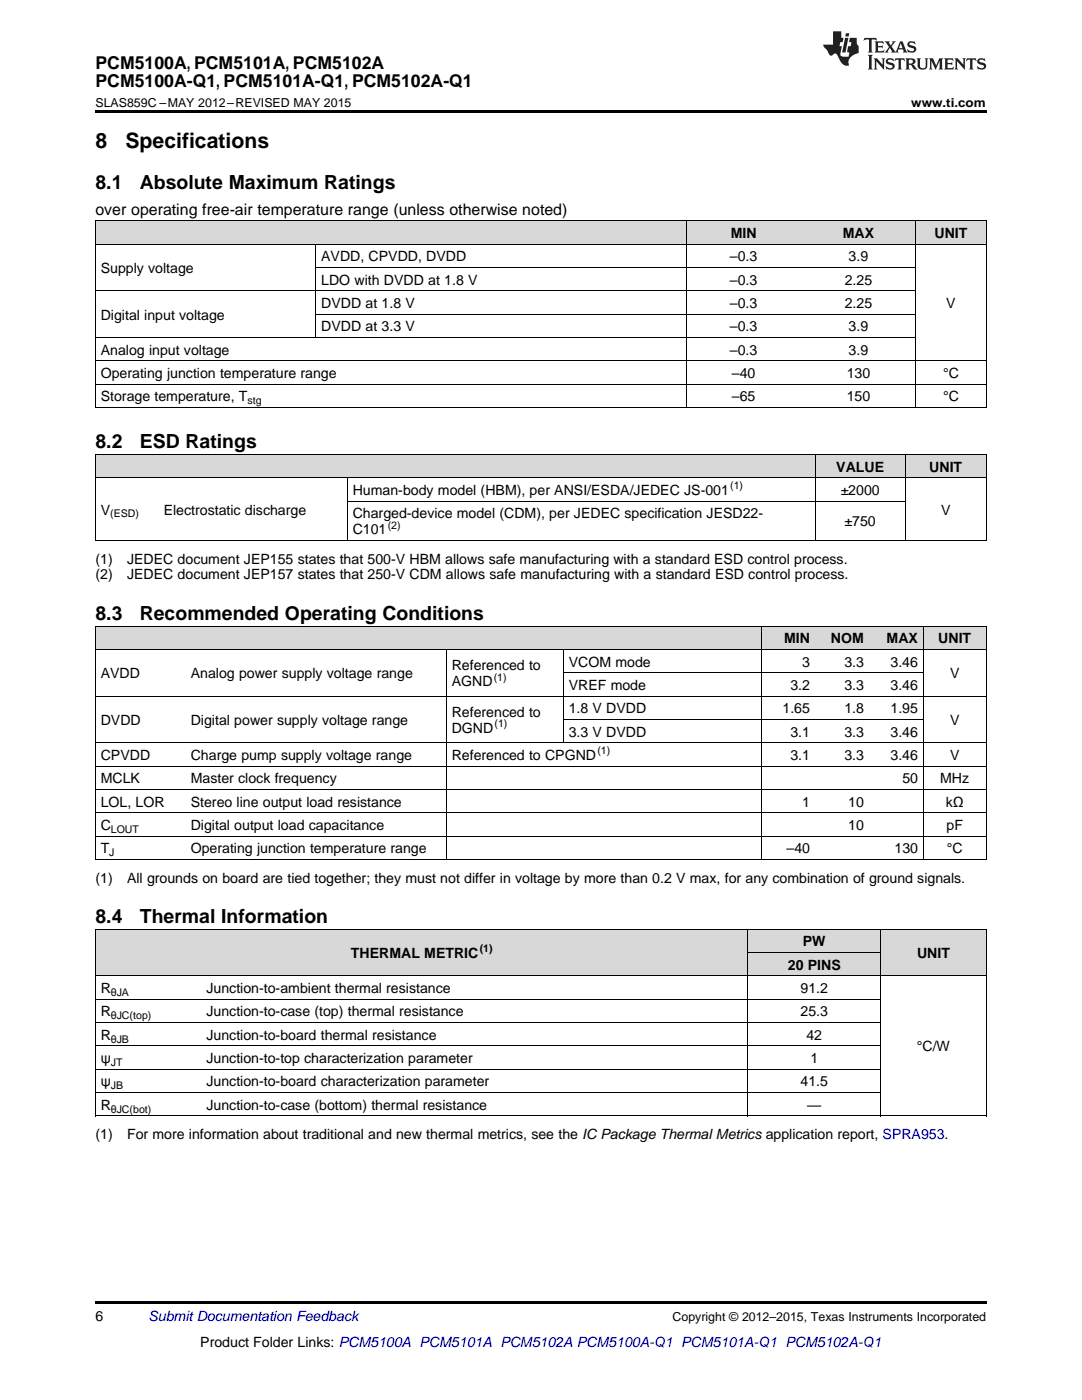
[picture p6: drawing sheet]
<svg xmlns="http://www.w3.org/2000/svg" width="216mm" height="279mm" viewBox="0 0 216 279" stroke-linecap="round" stroke-linejoin="round" font-family="sans-serif">
<defs><g id="words">
<g font-size="4.2">
<text x="19" y="29.6">8</text>
<text x="25" y="29.6">Specifications</text>
</g>
<g font-size="3.9">
<text x="19" y="37.7">8.1</text>
<text x="27.9" y="37.7">Absolute Maximum Ratings</text>
<text x="19" y="89.5">8.2</text>
<text x="27.9" y="89.5">ESD Ratings</text>
<text x="19" y="123.7">8.3</text>
<text x="27.9" y="123.7">Recommended Operating Conditions</text>
<text x="19" y="184.2">8.4</text>
<text x="27.9" y="184.2">Thermal Information</text>
</g>
<g font-size="3.5">
<text x="19" y="13.8">PCM5100A, PCM5101A, PCM5102A</text>
<text x="19" y="17.3">PCM5100A-Q1, PCM5101A-Q1, PCM5102A-Q1</text>
</g>
<text font-size="3.2" x="19" y="42.9">over operating free-air temperature range (unless otherwise noted)</text>
<g font-size="2.8">
<text x="145.8" y="47.5">MIN</text>
<text x="168.2" y="47.5">MAX</text>
<text x="186.5" y="47.5">UNIT</text>
<text x="64.1" y="52.2">AVDD, CPVDD, DVDD</text>
<text x="145.7" y="52.2">–0.3</text>
<text x="169.3" y="52.2">3.9</text>
<text x="20.1" y="54.5">Supply voltage</text>
<text x="64.1" y="56.8">LDO with DVDD at 1.8 V</text>
<text x="145.7" y="56.8">–0.3</text>
<text x="168.6" y="56.8">2.25</text>
<text x="20.1" y="63.8">Digital input voltage</text>
<text x="64.1" y="61.5">DVDD at 1.8 V</text>
<text x="145.7" y="61.5">–0.3</text>
<text x="168.6" y="61.5">2.25</text>
<text x="188.8" y="61.5">V</text>
<text x="20.1" y="70.8">Analog input voltage</text>
<text x="64.1" y="66.1">DVDD at 3.3 V</text>
<text x="145.7" y="66.1">–0.3</text>
<text x="145.7" y="70.8">–0.3</text>
<text x="169.3" y="66.1">3.9</text>
<text x="169.3" y="70.8">3.9</text>
<text x="20.1" y="75.5">Operating junction temperature range</text>
<text x="146" y="75.5">–40</text>
<text x="168.9" y="75.5">130</text>
<text x="188.2" y="75.5">°C</text>
<text x="20.1" y="80.1">Storage temperature, T</text>
<text x="146" y="80.1">–65</text>
<text x="168.9" y="80.1">150</text>
<text x="188.2" y="80.1">°C</text>
<text x="166.9" y="94.1">VALUE</text>
<text x="185.4" y="94.1">UNIT</text>
<text x="70.4" y="98.8">Human-body model (HBM), per ANSI/ESDA/JEDEC JS-001</text>
<text x="167.7" y="98.8">±2000</text>
<text x="20.1" y="102.7">V</text>
<text x="32.7" y="102.7">Electrostatic discharge</text>
<text x="70.4" y="103.4">Charged-device model (CDM), per JEDEC specification JESD22-</text>
<text x="70.4" y="106.6">C101</text>
<text x="168.5" y="105">±750</text>
<text x="187.8" y="102.7">V</text>
<text x="19" y="112.5">(1)</text>
<text x="25.4" y="112.5">JEDEC document JEP155 states that 500-V HBM allows safe manufacturing with a standard ESD control process.</text>
<text x="19" y="115.6">(2)</text>
<text x="25.4" y="115.6">JEDEC document JEP157 states that 250-V CDM allows safe manufacturing with a standard ESD control process.</text>
<text x="156.5" y="128.4">MIN</text>
<text x="165.8" y="128.4">NOM</text>
<text x="176.9" y="128.4">MAX</text>
<text x="187.2" y="128.4">UNIT</text>
<text x="20.1" y="135.4">AVDD</text>
<text x="38.1" y="135.4">Analog power supply voltage range</text>
<text x="90.1" y="133.8">Referenced to</text>
<text x="90.1" y="136.9">AGND</text>
<text x="113.5" y="133">VCOM mode</text>
<text x="113.5" y="137.7">VREF mode</text>
<text x="157.7" y="137.7">3.2</text>
<text x="160.1" y="133">3</text>
<text x="168.5" y="133">3.3</text>
<text x="168.5" y="137.7">3.3</text>
<text x="177.7" y="133">3.46</text>
<text x="177.7" y="137.7">3.46</text>
<text x="189.6" y="135.4">V</text>
<text x="90.1" y="143.1">Referenced to</text>
<text x="113.5" y="142.3">1.8 V DVDD</text>
<text x="156.1" y="142.3">1.65</text>
<text x="168.5" y="142.3">1.8</text>
<text x="177.7" y="142.3">1.95</text>
<text x="20.1" y="144.7">DVDD</text>
<text x="38.1" y="144.7">Digital power supply voltage range</text>
<text x="90.1" y="146.3">DGND</text>
<text x="113.5" y="147">3.3 V DVDD</text>
<text x="157.7" y="147">3.1</text>
<text x="168.5" y="147">3.3</text>
<text x="177.7" y="147">3.46</text>
<text x="189.6" y="144.7">V</text>
<text x="20.1" y="151.7">CPVDD</text>
<text x="38.1" y="151.7">Charge pump supply voltage range</text>
<text x="90.1" y="151.7">Referenced to CPGND</text>
<text x="157.7" y="151.7">3.1</text>
<text x="168.5" y="151.7">3.3</text>
<text x="177.7" y="151.7">3.46</text>
<text x="189.6" y="151.7">V</text>
<text x="20.1" y="156.3">MCLK</text>
<text x="20.1" y="161">LOL, LOR</text>
<text x="38.1" y="156.3">Master clock frequency</text>
<text x="38.1" y="161">Stereo line output load resistance</text>
<text x="160.1" y="161">1</text>
<text x="169.3" y="161">10</text>
<text x="180.1" y="156.3">50</text>
<text x="187.6" y="156.3">MHz</text>
<text x="188.7" y="161">kΩ</text>
<text x="20.1" y="165.6">C</text>
<text x="38.1" y="165.6">Digital output load capacitance</text>
<text x="169.3" y="165.6">10</text>
<text x="188.9" y="165.6">pF</text>
<text x="20.1" y="170.3">T</text>
<text x="38.1" y="170.3">Operating junction temperature range</text>
<text x="157" y="170.3">–40</text>
<text x="178.5" y="170.3">130</text>
<text x="188.9" y="170.3">°C</text>
<text x="19" y="176.1">(1)</text>
<text x="25.4" y="176.1">All grounds on board are tied together; they must not differ in voltage by more than 0.2 V max, for any combination of ground signals.</text>
<text x="70" y="191.2">THERMAL METRIC</text>
<text x="160.2" y="188.9">PW</text>
<text x="183" y="191.2">UNIT</text>
<text x="157.2" y="193.5">20 PINS</text>
<text x="20.1" y="198.2">R</text>
<text x="20.1" y="202.8">R</text>
<text x="41.2" y="198.2">Junction-to-ambient thermal resistance</text>
<text x="41.2" y="202.8">Junction-to-case (top) thermal resistance</text>
<text x="159.7" y="198.2">91.2</text>
<text x="159.7" y="202.8">25.3</text>
<text x="20.1" y="207.5">R</text>
<text x="41.2" y="207.5">Junction-to-board thermal resistance</text>
<text x="160.9" y="207.5">42</text>
<text x="183" y="209.8">°C/W</text>
<text x="20.1" y="212.2">ψ</text>
<text x="41.2" y="212.2">Junction-to-top characterization parameter</text>
<text x="161.7" y="212.2">1</text>
<text x="20.1" y="216.8">ψ</text>
<text x="20.1" y="221.5">R</text>
<text x="41.2" y="216.8">Junction-to-board characterization parameter</text>
<text x="41.2" y="221.5">Junction-to-case (bottom) thermal resistance</text>
<text x="159.7" y="216.8">41.5</text>
<text x="161.1" y="221.5">—</text>
<text x="19" y="227.3">(1)</text>
<text x="25.4" y="227.3">For more information about traditional and new thermal metrics, see the IC Package Thermal Metrics application report, SPRA953.</text>
<text x="19" y="263.6">6</text>
<text x="40" y="268.9">Product Folder Links: PCM5100A PCM5101A PCM5102A PCM5100A-Q1 PCM5101A-Q1 PCM5102A-Q1</text>
</g>
<text font-size="2.8" fill="#0000c8" x="29.6" y="263.6">Submit Documentation Feedback</text>
<g font-size="2.5">
<text x="19" y="21.4">SLAS859C –MAY 2012–REVISED MAY 2015</text>
<text x="181.8" y="21.4">www.ti.com</text>
<text x="134.2" y="263.6">Copyright © 2012–2015, Texas Instruments Incorporated</text>
</g>
<g font-size="2.1">
<text x="49.4" y="80.7">stg</text>
<text x="145.7" y="97.6">(1)</text>
<text x="22" y="103.3">(ESD)</text>
<text x="77.4" y="105.5">(2)</text>
<text x="98.5" y="135.8">(1)</text>
<text x="98.7" y="145.1">(1)</text>
<text x="119.2" y="150.5">(1)</text>
<text x="22.1" y="166.2">LOUT</text>
<text x="21.8" y="170.9">J</text>
<text x="95.7" y="190.1">(1)</text>
<text x="22.1" y="198.8">θJA</text>
<text x="22.1" y="203.4">θJC(top)</text>
<text x="22.1" y="208.1">θJB</text>
<text x="22.1" y="212.7">JT</text>
<text x="22.1" y="217.4">JB</text>
<text x="22.1" y="222">θJC(bot)</text>
</g>
</g></defs>
<g fill="#d8d8d8">
<path d="M19 185.5h21.1v9.3h-21.1z"/>
<path d="M40.1 185.5h109.2v9.3h-109.2z"/>
<path d="M149.3 190.1h26.4v4.7h-26.4z"/>
<path d="M175.7 185.5h21.1v9.3h-21.1z"/>
<path d="M149.3 185.5h26.4v4.6h-26.4z"/>
<path d="M19 125h18v4.6h-18z"/>
<path d="M37 125h52.1v4.6h-52.1z"/>
<path d="M89.1 125h23.3v4.6h-23.3z"/>
<path d="M112.4 125h39.5v4.6h-39.5z"/>
<path d="M151.9 125h10.8v4.6h-10.8z"/>
<path d="M162.7 125h10.8v4.6h-10.8z"/>
<path d="M173.5 125h10.8v4.6h-10.8z"/>
<path d="M184.3 125h12.5v4.6h-12.5z"/>
<path d="M19 90.7h12.6v4.7h-12.6z"/>
<path d="M31.6 90.7h37.7v4.7h-37.7z"/>
<path d="M69.3 90.7h93.4v4.7h-93.4z"/>
<path d="M162.7 90.7h18v4.7h-18z"/>
<path d="M180.7 90.7h16.1v4.7h-16.1z"/>
<path d="M19 44.1h44v4.7h-44z"/>
<path d="M63 44.1h74v4.7h-74z"/>
<path d="M137 44.1h22.9v4.7h-22.9z"/>
<path d="M159.9 44.1h22.8v4.7h-22.8z"/>
<path d="M182.7 44.1h14.1v4.7h-14.1z"/>
</g>
<g fill="#000">
<path d="M19 22h177.8v.5h-177.8zM19 107.8l.2 .1zM69.2 107.8l.1 .1zM162.6 107.8l.1 .1zM180.6 107.8l.1 .1zM196.7 107.8l.1 .1zM19 171.5l.2 .1zM89 171.5l.1 .1zM112.3 171.5l.1 .1zM151.8 171.5l.1 .1zM184.1 171.5l.2 .1zM196.7 171.5l.1 .1z"/>
<path d="M19 222.7h.2zM149.2 222.7h.1zM175.6 222.7h.1zM196.7 222.7h.1zM19 259.7h177.8v.5h-177.8z"/>
</g>
<g fill="none" stroke="#000" stroke-width=".2">
<path d="M19 58h163.7M19 48.7h177.8M19 44.1h177.8M19.1 44.1v37.3M63 48.8v18.6M63 53.4h119.7M136.9 44.1v37.3M182.7 44.1v37.3M196.8 44.1v37.3M19 76.7h177.8M19 72h177.8M19 67.4h163.7"/>
<path d="M63 62.7h119.7M19 95.3h177.8M19 90.7h177.8M19 81.3h177.8M19.1 90.7v17.2M69.3 95.4v12.5M69.3 100h111.4M162.6 90.7v17.2M180.6 90.7v17.2M196.8 90.7v17.2M19 107.8h177.8M19 138.9h177.8"/>
<path d="M19 129.6h177.8M19 124.9h177.8M19.1 125v46.6M89 129.6v42M112.4 129.6v18.7M112.4 134.2h71.9M151.9 125v46.6M184.2 125v46.6M196.8 125v46.6M19 157.5h177.8M19 152.9h177.8M19 148.2h177.8"/>
<path d="M112.4 143.6h71.9M19 171.5h177.8M19 166.8h177.8M19 162.2h177.8M19 199.4h156.7M19 194.8h177.8M19 185.4h177.8M19.1 185.5v37.2M149.2 185.5v37.2M149.3 190.1h26.4M175.7 185.5v37.2M196.8 185.5v37.2"/>
<path d="M19 218h156.7M19 213.4h156.7M19 208.7h156.7M19 204.1h156.7M19 222.7h177.8"/>
</g>
<g fill="#231f20">
<path d="M172.5 7.6l-.1 .5 .4-.2h.6v.1v2.1l-.2 .4h.9l-.2-.4v-2.1l.1-.1h.5l.5 .2-.2-.5zM174.5 8.3l.2 .3v1.5l-.2 .4h1.8l.2-.6a1.04 1.04 0 0 1-1.3 .2v-.7h.6l.3 .2v-.6l-.3 .2h-.6v-.6l.8-.1 .4 .3-.2-.5zM176.5 8.3l.9 1.1-.9 1.1h.8l-.2-.2 .4-.7 .5 .7-.2 .2h1.5l-.2-.2 .2-.4h.9l.1 .4-.2 .2h1l-.3-.3-.7-1.9h-.5l-.9 2-.8-1 .9-1h-.8l.1 .3-.4 .5-.3-.6 .1-.2zM179.7 8.6l.4 1h-.7zM181.3 8.4a.63 .63 0 0 0-.2 .7 .63 .63 0 0 0 .6 .4l.6 .2 .1 .2a.75 .75 0 0 1-.7 .4 .75 .75 0 0 1-.6-.5l.1 .7 .1-.1a1.11 1.11 0 0 0 1.5-.6 1.13 1.13 0 0 0-1.2-.8l-.1-.4a1.04 1.04 0 0 1 1.2 .2l-.2-.5-.2 .1-.4-.2zM173.2 10.9l.2 .4v2.2l-.2 .4h1l-.3-.4v-2.2l.3-.4zM174.3 11.6l.3 .4v1.5l-.3 .4h.8l-.2-.4v-1.3l1.5 1.7v-1.9l.2-.4h-.7l.2 .4v.9l-1.1-1.3zM177 11.8a.62 .62 0 0 0-.2 .7 .62 .62 0 0 0 .6 .4l.6 .1 .1 .3a.76 .76 0 0 1-.7 .3 .76 .76 0 0 1-.7-.4l.2 .7 .1-.1a1.11 1.11 0 0 0 1.5-.6 1.13 1.13 0 0 0-1.2-.8l-.1-.4a1.04 1.04 0 0 1 1.2 .2l-.2-.6-.2 .1-.5-.1zM178.7 11.6l-.2 .6a.61 .61 0 0 1 .8-.3v1.6l-.2 .4h.9l-.2-.4v-1.6a.63 .63 0 0 1 .7 .3l-.1-.6zM180.6 11.6l.3 .4v1.5l-.3 .4h1l-.2-.2-.1-.8 .6 .2a.76 .76 0 0 0 1.2 .7l-1-1a.58 .58 0 0 0 .6-.5 .58 .58 0 0 0-.5-.6zM181.4 11.9h.1a.45 .45 0 0 1 .5 .1 .45 .45 0 0 1 .1 .5l-.8 .2zM182.9 11.6l.2 .2a2.17 2.17 0 0 0 .3 1.9 .99 .99 0 0 0 1.6-.6v-1.1l.2-.4h-.7l.2 .2a1.92 1.92 0 0 1-.2 1.8 .6 .6 0 0 1-.9-.5v-1.1l.2-.4zM185.4 11.6l.2 .4v1.5l-.2 .4h.7l-.2-.4v-1.4l.8 1.8 .8-1.8v1.4l-.2 .4h.9l-.2-.4v-1.5l.2-.4h-.8l-.6 1.5-.6-1.5zM188.4 11.6l.2 .4v1.5l-.2 .4h1.8l.1-.6a1.04 1.04 0 0 1-1.2 .1v-.6h.5l.4 .2v-.6l-.4 .2h-.5v-.7h.8l.3 .3-.1-.6zM190.5 11.6l.2 .4v1.5l-.2 .4h.7l-.2-.4v-1.3l1.5 1.7v-1.9l.2-.4h-.7l.2 .4v.9l-1.1-1.3zM192.9 11.6l-.1 .6a.61 .61 0 0 1 .7-.3l.1 1.6-.3 .4h1l-.3-.4 .1-1.6a.63 .63 0 0 1 .7 .3l-.1-.6zM195.2 11.8a.62 .62 0 0 0-.2 .7 .62 .62 0 0 0 .6 .4l.6 .1 .1 .3a.76 .76 0 0 1-.7 .3 .76 .76 0 0 1-.6-.4l.1 .7 .1-.1a1.11 1.11 0 0 0 1.6-.6 1.13 1.13 0 0 0-1.3-.8l-.1-.4a1.04 1.04 0 0 1 1.2 .2l-.1-.6-.2 .1-.5-.1z"/>
<path d="M166.2 6.3v2.6h-1.9v.4l.8 .9a.91 .91 0 0 0 1 .8 .56 .56 0 0 1 .5-.3 .56 .56 0 0 1 .5 .3l.4 .8a1.53 1.53 0 0 0 1.9 1.2 1.54 1.54 0 0 1 1-2.1l.9-.3v-1.4a1.52 1.52 0 0 1-.4-1.6h-1.3l-.2 .8h.5l-.2 .8h-.5l-.1 1v.2l.4 .1-.2 .8a1.93 1.93 0 0 1-1.6-.3l.3-1.8h-.5l.2-.8h.4l.2-.8h-.4v-1.3zM168.6 7.6l-.6 2.9h.7l.6-2.9zM168.8 6.6l-.1 .7h.6l.2-.7z"/>
</g>
<use href="#words"/>
</svg>
